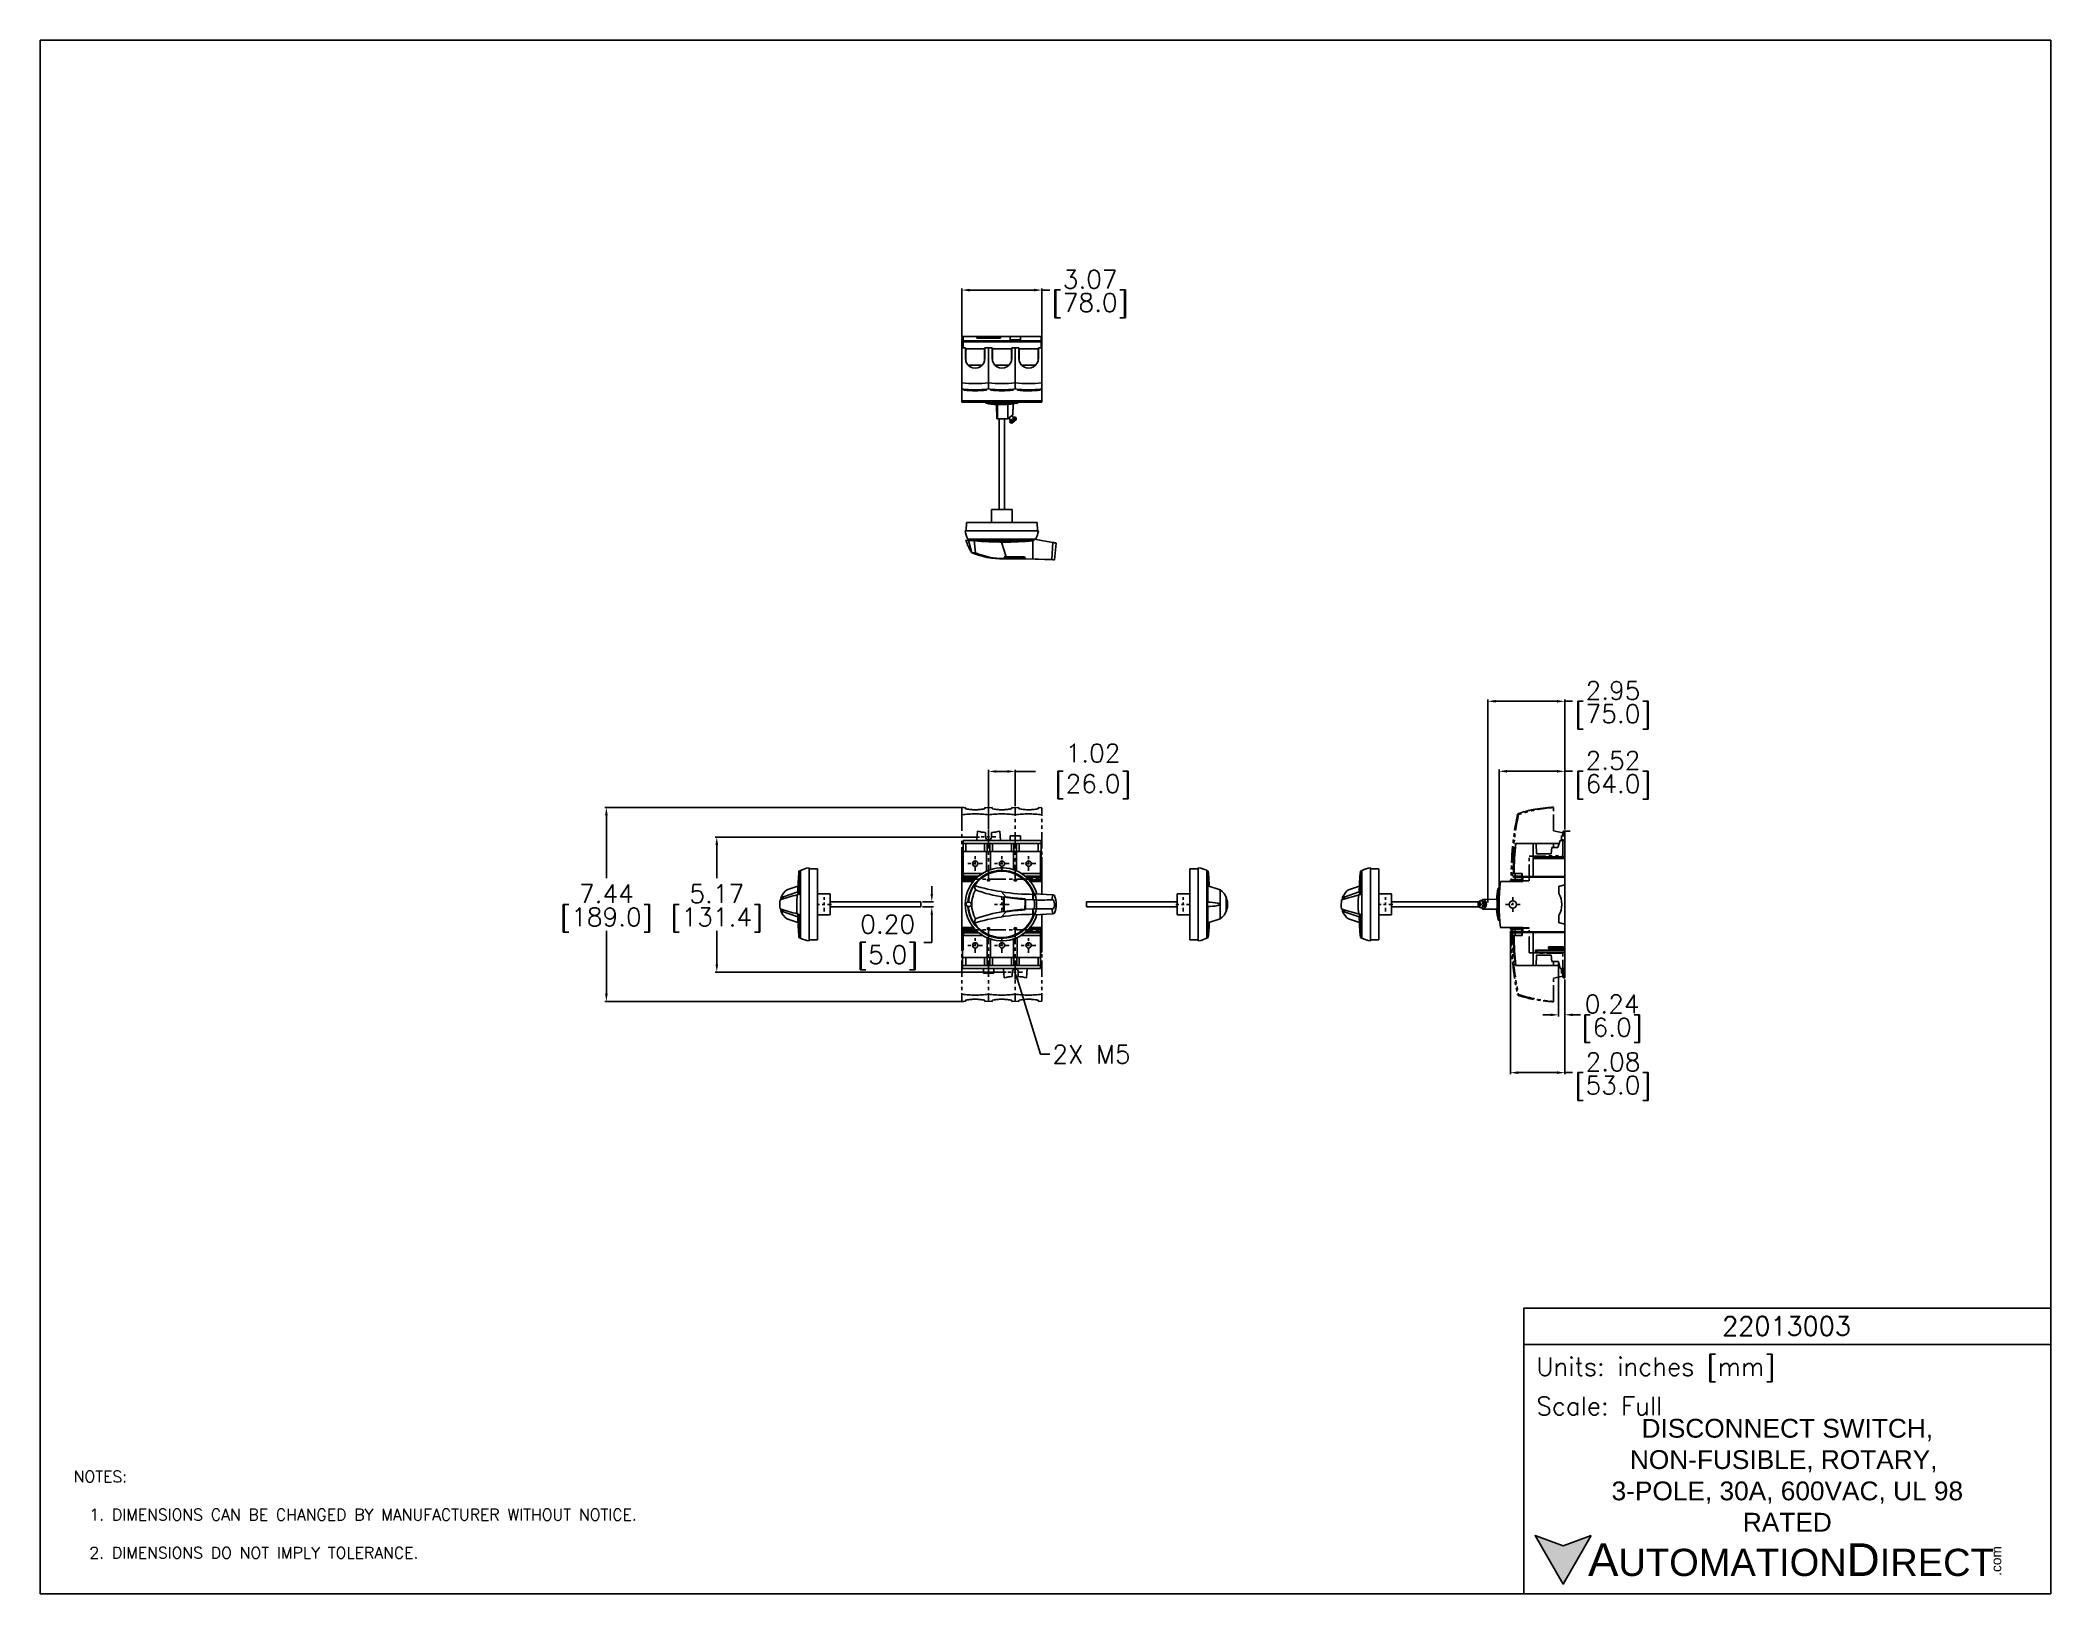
# Model space of a CAD drawing. Extents: x 864.4 to 941.4, y -8.5 to 51.
import ezdxf
from ezdxf import colors
from ezdxf.entities.mleader import LeaderData, LeaderLine
from ezdxf.math import Vec2, Vec3

# ---------------------------------------------------------------- set-up
doc = ezdxf.new("R2010")
doc.units = 0
doc.header["$LTSCALE"] = 4
doc.header["$MEASUREMENT"] = 0
doc.linetypes.add('CENTER2', pattern=[1.125, 0.75, -0.125, 0.125, -0.125])
doc.linetypes.add('PHANTOM2', pattern=[1.25, 0.625, -0.125, 0.125, -0.125, 0.125, -0.125])
doc.layers.get('0').update_dxf_attribs({"linetype": 'CONTINUOUS'})
doc.layers.get('DEFPOINTS').update_dxf_attribs({"linetype": 'CONTINUOUS'})
for name, color, linetype in [('CENTER', 40, 'CENTER2'), ('DIMENSIONS', 140, 'CONTINUOUS'), ('PHANTOM', 130, 'PHANTOM2'), ('TEXT', 140, 'CONTINUOUS')]:
    doc.layers.add(name, color=color, linetype=linetype)
doc.styles.add('ROMANS', font='romans.shx')
doc.styles.get("Standard").update_dxf_attribs({"font": 'romans.shx'})
doc.styles.add('型式1', font='')
doc.styles.get('型式1').set_extended_font_data('AR MingtiM BIG-5')
doc.dimstyles.get("Standard").update_dxf_attribs({"dimtxt": 0.7, "dimasz": 0.3, "dimexe": 0.0625, "dimexo": 0.0625, "dimgap": 0.0625, "dimtad": 0, "dimtih": 1, "dimtoh": 1, "dimzin": 0, "dimdsep": 46, "dimtxsty": 'Standard', "dimcen": 0, "dimadec": 0, "dimazin": 0, "dimtfac": 1, "dimtofl": 0, "dimtmove": 0, "dimatfit": 3, "dimfxl": 1, "dimtolj": 1, "dimtzin": 0, "dimarcsym": 0})

msp = doc.modelspace()

# ---------------------------------------------------------------- texts
at = {"layer": 'TEXT'}
for s, insert, char_height, width, attachment_point, style in [('22013003', (931.289, 1.72), 0.7193, 13.54038, 5, 'ROMANS'), (' Units: inches [mm]', (921.231, 0.048), 0.69546, 20.17865, 4, 'ROMANS'), (' Scale: Full', (921.231, -1.342), 0.69546, 20.17865, 4, 'ROMANS'), ('{\\fArial|b0|i0|c0|p34;     \\H1.2x;A\\H0.8333x;UTOMATION\\H1.2x;D\\H0.8333x;IRECT}', (921.662, -7.234), 1.04319, 17.67136, 4, '型式1')]:
    msp.add_mtext(s, dxfattribs=dict(at, insert=insert, char_height=char_height, width=width, attachment_point=attachment_point, style=style))
at = {"layer": 'TEXT', "insert": (931.32, -3.994), "char_height": 0.71934, "width": 16.1219, "attachment_point": 5}
msp.add_mtext('{\\fArial|b0|i0|c0|p34;DISCONNECT SWITCH, NON-FUSIBLE, ROTARY,  3-POLE, 30A, 600VAC, UL 98 RATED}', dxfattribs=at)
at = {"layer": 'TEXT', "insert": (865.691, -3.826), "char_height": 0.4375, "attachment_point": 1, "style": 'ROMANS'}
msp.add_mtext_dynamic_manual_height_columns('NOTES:\\P\\P  1. DIMENSIONS CAN BE CHANGED BY MANUFACTURER WITHOUT NOTICE.\\P\\P  2. DIMENSIONS DO NOT IMPLY TOLERANCE.', width=28.12604, gutter_width=1.25, heights=[0], dxfattribs=at)
at = {"layer": 'TEXT', "insert": (939.134, -7.845), "char_height": 0.37555, "width": 1.11288, "attachment_point": 1, "rotation": 90, "style": '型式1'}
msp.add_mtext('{\\fArial|b0|i0|c0|p34;.com}', dxfattribs=at)

# ---------------------------------------------------------------- blocks, each defined once
blk = doc.blocks.new('*D12')
at = {"layer": 'DEFPOINTS', "color": 0, "transparency": 16777216}
for p in [(898.137, 17.969), (898.137, 17.773), (898.554, 17.773)]:
    blk.add_point(p, dxfattribs=at)
at = {"layer": 'DIMENSIONS', "color": 0, "lineweight": -2, "transparency": 16777216}
for p, q in [((898.554, 18.269), (898.554, 18.569)), ((898.2, 17.969), (898.616, 17.969)), ((898.2, 17.773), (898.616, 17.773)), ((898.554, 17.473), (898.554, 16.41)), ((898.554, 16.41), (898.254, 16.41))]:
    blk.add_line(p, q, dxfattribs=at)
at = {"layer": 'DIMENSIONS', "color": 0, "transparency": 16777216}
for points in [[(898.504, 18.269), (898.604, 18.269), (898.554, 17.969)], [(898.504, 17.473), (898.604, 17.473), (898.554, 17.773)]]:
    blk.add_solid(points, dxfattribs=at)
at = {"layer": 'DIMENSIONS', "color": 0, "transparency": 16777216, "insert": (896.625, 16.41), "char_height": 0.7, "attachment_point": 5}
blk.add_mtext('\\A1; 0.20\\P [5.0]', dxfattribs=at)
blk = doc.blocks.new('*D25')
at = {"layer": 'DEFPOINTS', "color": 0, "transparency": 16777216}
for p in [(922.798, 25.648), (922.798, 20.675), (919.845, 17.881)]:
    blk.add_point(p, dxfattribs=at)
at = {"layer": 'DIMENSIONS', "color": 0, "lineweight": -2, "transparency": 16777216}
for p, q in [((919.845, 17.943), (919.845, 25.71)), ((920.145, 25.648), (922.498, 25.648)), ((922.798, 20.737), (922.798, 25.71)), ((922.798, 25.648), (923.098, 25.648))]:
    blk.add_line(p, q, dxfattribs=at)
at = {"layer": 'DIMENSIONS', "color": 0, "transparency": 16777216}
for points in [[(920.145, 25.698), (920.145, 25.598), (919.845, 25.648)], [(922.498, 25.698), (922.498, 25.598), (922.798, 25.648)]]:
    blk.add_solid(points, dxfattribs=at)
at = {"layer": 'DIMENSIONS', "color": 0, "transparency": 16777216, "char_height": 0.7, "attachment_point": 5}
for s, insert in [('\\A1;2.95', (924.643, 26.06)), ('\\A1;[75.0]', (924.643, 25.052))]:
    blk.add_mtext(s, dxfattribs=dict(at, insert=insert))
blk = doc.blocks.new('*D26')
at = {"layer": 'DEFPOINTS', "color": 0, "transparency": 16777216}
for p in [(922.798, 22.967), (922.798, 20.675), (920.279, 17.865)]:
    blk.add_point(p, dxfattribs=at)
at = {"layer": 'DIMENSIONS', "color": 0, "lineweight": -2, "transparency": 16777216}
for p, q in [((920.279, 17.928), (920.279, 23.029)), ((920.579, 22.967), (922.498, 22.967)), ((922.798, 20.737), (922.798, 23.029)), ((922.798, 22.967), (923.098, 22.967))]:
    blk.add_line(p, q, dxfattribs=at)
at = {"layer": 'DIMENSIONS', "color": 0, "transparency": 16777216}
for points in [[(920.579, 23.017), (920.579, 22.917), (920.279, 22.967)], [(922.498, 23.017), (922.498, 22.917), (922.798, 22.967)]]:
    blk.add_solid(points, dxfattribs=at)
at = {"layer": 'DIMENSIONS', "color": 0, "transparency": 16777216, "char_height": 0.7, "attachment_point": 5}
for s, insert in [('\\A1;2.52', (924.643, 23.379)), ('\\A1;[64.0]', (924.643, 22.371))]:
    blk.add_mtext(s, dxfattribs=dict(at, insert=insert))
blk = doc.blocks.new('*D27')
at = {"layer": 'DEFPOINTS', "color": 0, "transparency": 16777216}
for p in [(920.713, 16.92), (922.798, 15.055), (922.798, 11.425)]:
    blk.add_point(p, dxfattribs=at)
at = {"layer": 'DIMENSIONS', "color": 0, "lineweight": -2, "transparency": 16777216}
for p, q in [((920.713, 16.858), (920.713, 11.362)), ((922.798, 14.993), (922.798, 11.362)), ((921.013, 11.425), (922.498, 11.425)), ((922.798, 11.425), (923.098, 11.425))]:
    blk.add_line(p, q, dxfattribs=at)
at = {"layer": 'DIMENSIONS', "color": 0, "transparency": 16777216}
for points in [[(921.013, 11.475), (921.013, 11.375), (920.713, 11.425)], [(922.498, 11.475), (922.498, 11.375), (922.798, 11.425)]]:
    blk.add_solid(points, dxfattribs=at)
at = {"layer": 'DIMENSIONS', "color": 0, "transparency": 16777216, "char_height": 0.7, "attachment_point": 5}
for s, insert in [('\\A1;2.08', (924.643, 11.837)), ('\\A1;[53.0]', (924.643, 10.829))]:
    blk.add_mtext(s, dxfattribs=dict(at, insert=insert))
blk = doc.blocks.new('*D28')
at = {"layer": 'DEFPOINTS', "color": 0, "transparency": 16777216}
for p in [(922.561, 15.688), (922.798, 15.055), (922.798, 13.64)]:
    blk.add_point(p, dxfattribs=at)
at = {"layer": 'DIMENSIONS', "color": 0, "lineweight": -2, "transparency": 16777216}
for p, q in [((922.561, 15.625), (922.561, 13.578)), ((922.798, 14.993), (922.798, 13.578)), ((922.261, 13.64), (921.961, 13.64)), ((923.098, 13.64), (923.398, 13.64))]:
    blk.add_line(p, q, dxfattribs=at)
at = {"layer": 'DIMENSIONS', "color": 0, "transparency": 16777216}
for points in [[(922.261, 13.69), (922.261, 13.59), (922.561, 13.64)], [(923.098, 13.69), (923.098, 13.59), (922.798, 13.64)]]:
    blk.add_solid(points, dxfattribs=at)
at = {"layer": 'DIMENSIONS', "color": 0, "transparency": 16777216, "char_height": 0.7, "attachment_point": 5}
for s, insert in [('\\A1;0.24', (924.61, 14.053)), ('\\A1;[6.0]', (924.61, 13.045))]:
    blk.add_mtext(s, dxfattribs=dict(at, insert=insert))
blk = doc.blocks.new('*D34')
at = {"layer": 'DEFPOINTS', "color": 0, "transparency": 16777216}
for p in [(901.752, 22.961), (901.752, 21.569), (900.728, 20.732)]:
    blk.add_point(p, dxfattribs=at)
at = {"layer": 'DIMENSIONS', "color": 0, "lineweight": -2, "transparency": 16777216}
for p, q in [((900.728, 20.795), (900.728, 23.023)), ((901.028, 22.961), (901.452, 22.961)), ((901.752, 21.632), (901.752, 23.023)), ((901.752, 22.961), (902.527, 22.961))]:
    blk.add_line(p, q, dxfattribs=at)
at = {"layer": 'DIMENSIONS', "color": 0, "transparency": 16777216}
for points in [[(901.028, 23.011), (901.028, 22.911), (900.728, 22.961)], [(901.452, 23.011), (901.452, 22.911), (901.752, 22.961)]]:
    blk.add_solid(points, dxfattribs=at)
at = {"layer": 'DIMENSIONS', "color": 0, "transparency": 16777216, "insert": (904.489, 22.961), "char_height": 0.7, "attachment_point": 5}
blk.add_mtext('\\A1; 1.02\\P [26.0]', dxfattribs=at)
blk = doc.blocks.new('*D35')
at = {"layer": 'DEFPOINTS', "color": 0, "transparency": 16777216}
for p in [(902.775, 41.397), (899.704, 39.544), (902.775, 39.544)]:
    blk.add_point(p, dxfattribs=at)
at = {"layer": 'DIMENSIONS', "color": 0, "lineweight": -2, "transparency": 16777216}
for p, q in [((899.704, 39.607), (899.704, 41.459)), ((900.004, 41.397), (902.475, 41.397)), ((902.775, 39.607), (902.775, 41.459)), ((902.775, 41.397), (903.075, 41.397))]:
    blk.add_line(p, q, dxfattribs=at)
at = {"layer": 'DIMENSIONS', "color": 0, "transparency": 16777216}
for points in [[(900.004, 41.447), (900.004, 41.347), (899.704, 41.397)], [(902.475, 41.447), (902.475, 41.347), (902.775, 41.397)]]:
    blk.add_solid(points, dxfattribs=at)
at = {"layer": 'DIMENSIONS', "color": 0, "transparency": 16777216, "char_height": 0.7, "attachment_point": 5}
for s, insert in [('\\A1;3.07', (904.621, 41.809)), ('\\A1;[78.0]', (904.621, 40.801))]:
    blk.add_mtext(s, dxfattribs=dict(at, insert=insert))
blk = doc.blocks.new('*D36')
at = {"layer": 'DEFPOINTS', "color": 0, "transparency": 16777216}
for p in [(900.448, 20.45), (890.321, 15.278), (901.471, 15.278)]:
    blk.add_point(p, dxfattribs=at)
at = {"layer": 'DIMENSIONS', "color": 0, "lineweight": -2, "transparency": 16777216}
for p, q in [((900.385, 20.45), (890.258, 20.45)), ((890.321, 20.15), (890.321, 18.872)), ((890.321, 15.578), (890.321, 16.856)), ((901.409, 15.278), (890.258, 15.278))]:
    blk.add_line(p, q, dxfattribs=at)
at = {"layer": 'DIMENSIONS', "color": 0, "transparency": 16777216}
for points in [[(890.271, 20.15), (890.371, 20.15), (890.321, 20.45)], [(890.271, 15.578), (890.371, 15.578), (890.321, 15.278)]]:
    blk.add_solid(points, dxfattribs=at)
at = {"layer": 'DIMENSIONS', "color": 0, "transparency": 16777216, "char_height": 0.7, "attachment_point": 5}
for s, insert in [('\\A1;5.17', (890.321, 18.277)), ('\\A1;[131.4]', (890.321, 17.268))]:
    blk.add_mtext(s, dxfattribs=dict(at, insert=insert))
blk = doc.blocks.new('*D37')
at = {"layer": 'DEFPOINTS', "color": 0, "transparency": 16777216}
for p in [(899.842, 21.585), (886.093, 14.145), (899.842, 14.145)]:
    blk.add_point(p, dxfattribs=at)
at = {"layer": 'DIMENSIONS', "color": 0, "lineweight": -2, "transparency": 16777216}
for p, q in [((899.78, 21.585), (886.031, 21.585)), ((886.093, 21.285), (886.093, 18.873)), ((886.093, 14.445), (886.093, 16.857)), ((899.78, 14.145), (886.031, 14.145))]:
    blk.add_line(p, q, dxfattribs=at)
at = {"layer": 'DIMENSIONS', "color": 0, "transparency": 16777216}
for points in [[(886.043, 21.285), (886.143, 21.285), (886.093, 21.585)], [(886.043, 14.445), (886.143, 14.445), (886.093, 14.145)]]:
    blk.add_solid(points, dxfattribs=at)
at = {"layer": 'DIMENSIONS', "color": 0, "transparency": 16777216, "char_height": 0.7, "attachment_point": 5}
for s, insert in [('\\A1;7.44', (886.093, 18.278)), ('\\A1;[189.0]', (886.093, 17.269))]:
    blk.add_mtext(s, dxfattribs=dict(at, insert=insert))

# ---------------------------------------------------------------- dimensions: what is measured, and where the dimension line sits
at = {"layer": 'DIMENSIONS'}
for base, p1, p2, picture, middle in [((902.775, 41.397), (899.704, 39.544), (902.775, 39.544), '*D35', (904.621, 41.397)), ((922.798, 25.648), (919.845, 17.881), (922.798, 20.675), '*D25', (924.643, 25.648)), ((922.798, 22.967), (920.279, 17.865), (922.798, 20.675), '*D26', (924.643, 22.967)), ((922.7975, 11.4245), (920.7129, 16.9204), (922.7975, 15.0555), '*D27', (924.6433, 11.4245)), ((922.798, 13.64), (922.561, 15.688), (922.798, 15.055), '*D28', (924.61, 13.64))]:
    dim = msp.add_linear_dim(base=base, p1=p1, p2=p2, dimstyle='Standard', override={"dimpost": '\\X'}, dxfattribs=at)
    dim.commit()
    dim.dimension.update_dxf_attribs({"geometry": picture, "text_midpoint": middle})
dim = msp.add_linear_dim(base=(901.752, 22.961), p1=(900.728, 20.732), p2=(901.752, 21.569), text=' <>', dimstyle='Standard', override={"dimpost": '\\X'}, dxfattribs=at)
dim.commit()
dim.dimension.update_dxf_attribs({"geometry": '*D34', "text_midpoint": (904.489, 22.961), "dimtype": 160})
for base, p1, p2, picture, middle in [((886.093, 14.145), (899.842, 21.585), (899.842, 14.145), '*D37', (886.093, 17.865)), ((890.321, 15.278), (900.448, 20.45), (901.471, 15.278), '*D36', (890.321, 17.864))]:
    dim = msp.add_linear_dim(base=base, p1=p1, p2=p2, angle=90, dimstyle='Standard', override={"dimpost": '\\X'}, dxfattribs=at)
    dim.commit()
    dim.dimension.update_dxf_attribs({"geometry": picture, "text_midpoint": middle})
dim = msp.add_linear_dim(base=(898.554, 17.773), p1=(898.137, 17.969), p2=(898.137, 17.773), angle=90, text=' <>', dimstyle='Standard', override={"dimpost": '\\X'}, dxfattribs=at)
dim.commit()
dim.dimension.update_dxf_attribs({"geometry": '*D12', "text_midpoint": (896.625, 16.41), "dimtype": 160})

# ---------------------------------------------------------------- hatches: boundary and pattern name
at = {"layer": 'TEXT'}
msp.add_hatch(color=256, dxfattribs=at).paths.add_polyline_path([(923.81, -6.304), (922.736, -6.695), (921.662, -6.304), (922.736, -8.164)])

# ---------------------------------------------------------------- linework, layer by layer
for p, q in [((899.704, 39.544), (899.724, 39.544)), ((899.704, 39.544), (899.704, 39.19)), ((899.714, 39.623), (899.756, 39.623)), ((899.714, 39.544), (899.714, 39.623)), ((899.724, 39.544), (899.727, 39.19)), ((899.756, 39.623), (900.275, 39.623)), ((899.756, 39.19), (899.756, 39.623)), ((899.756, 39.448), (902.741, 39.448)), ((899.756, 39.408), (902.741, 39.408)), ((900.275, 39.623), (900.3, 39.623)), ((900.275, 39.561), (900.275, 39.623)), ((900.3, 39.564), (900.275, 39.561)), ((901.181, 39.561), (900.275, 39.561)), ((900.3, 39.564), (900.3, 39.623)), ((900.3, 39.623), (900.614, 39.623)), ((900.3, 39.564), (900.614, 39.562)), ((900.614, 39.562), (900.614, 39.623)), ((900.614, 39.623), (900.842, 39.623)), ((900.842, 39.562), (900.842, 39.623)), ((900.842, 39.623), (901.156, 39.623)), ((900.842, 39.564), (901.156, 39.564)), ((901.156, 39.564), (901.156, 39.623)), ((901.156, 39.623), (901.181, 39.623)), ((901.181, 39.561), (901.156, 39.564)), ((901.181, 39.623), (901.181, 39.561)), ((901.181, 39.623), (902.744, 39.623)), ((901.555, 39.619), (901.555, 39.497)), ((901.555, 39.619), (901.949, 39.619)), ((901.949, 39.497), (901.555, 39.497)), ((901.949, 39.497), (901.949, 39.619)), ((902.741, 39.408), (902.737, 39.19)), ((902.744, 39.623), (902.741, 39.448)), ((902.741, 39.448), (902.741, 39.408)), ((902.744, 39.623), (902.768, 39.623)), ((902.752, 39.19), (902.756, 39.544)), ((902.756, 39.544), (902.775, 39.544)), ((902.768, 39.622), (902.768, 39.623)), ((902.768, 39.544), (902.768, 39.622)), ((902.775, 39.544), (902.775, 39.19)), ((899.704, 39.19), (899.704, 37.104)), ((899.842, 39.19), (899.704, 39.19)), ((899.842, 38.788), (899.842, 39.19)), ((900.578, 39.149), (899.854, 39.149)), ((899.854, 39.149), (899.854, 38.689)), ((900.477, 38.526), (899.95, 38.526)), ((900.578, 38.689), (900.578, 39.149)), ((900.59, 39.19), (900.59, 38.788)), ((900.728, 39.19), (900.59, 39.19)), ((900.728, 37.848), (900.728, 39.19)), ((900.866, 39.19), (900.728, 39.19)), ((900.866, 38.788), (900.866, 39.19)), ((901.602, 39.149), (900.878, 39.149)), ((900.878, 39.149), (900.878, 38.689)), ((901.5, 38.526), (900.974, 38.526)), ((901.602, 38.689), (901.602, 39.149)), ((901.614, 39.19), (901.614, 38.788)), ((901.752, 39.19), (901.614, 39.19)), ((901.752, 37.848), (901.752, 39.19)), ((901.889, 39.19), (901.752, 39.19)), ((901.889, 38.788), (901.889, 39.19)), ((902.626, 39.149), (901.901, 39.149)), ((901.901, 39.149), (901.901, 38.689)), ((902.524, 38.526), (901.998, 38.526)), ((902.626, 38.689), (902.626, 39.149)), ((902.637, 39.19), (902.637, 38.788)), ((902.775, 39.19), (902.637, 39.19)), ((902.775, 37.848), (902.775, 39.19)), ((900.728, 37.61), (900.728, 37.848)), ((901.752, 37.61), (901.752, 37.848)), ((902.775, 37.848), (902.775, 37.61)), ((899.704, 37.154), (902.768, 37.154)), ((899.704, 37.104), (900.614, 37.104)), ((899.785, 37.599), (899.788, 37.563)), ((900.614, 37.104), (900.614, 37.097)), ((900.614, 37.097), (901.858, 37.097)), ((900.645, 37.563), (900.647, 37.599)), ((900.645, 37.064), (901.833, 37.066)), ((900.809, 37.599), (900.811, 37.563)), ((901.039, 37.012), (901.065, 37.016)), ((901.039, 37.012), (901.048, 36.465)), ((901.065, 37.016), (901.072, 36.465)), ((901.472, 37.02), (901.667, 37.036)), ((901.472, 37.02), (901.472, 36.465)), ((901.66, 36.622), (901.667, 37.036)), ((901.667, 37.036), (901.833, 37.066)), ((901.668, 37.563), (901.671, 37.599)), ((901.833, 37.599), (901.835, 37.563)), ((901.858, 37.097), (901.858, 37.105)), ((901.867, 37.105), (902.768, 37.104)), ((902.709, 37.601), (902.709, 37.565)), ((902.768, 37.104), (902.775, 37.61)), ((902.775, 37.615), (902.775, 37.614)), ((901.048, 36.465), (901.072, 36.465)), ((901.072, 36.465), (901.472, 36.465)), ((901.137, 36.465), (901.137, 32.989)), ((901.334, 32.989), (901.334, 36.465)), ((901.472, 36.465), (901.66, 36.622)), ((901.501, 36.489), (901.577, 36.399)), ((901.532, 36.361), (901.743, 36.538)), ((901.532, 36.361), (901.573, 36.312)), ((901.573, 36.312), (901.783, 36.49)), ((901.698, 36.5), (901.622, 36.59)), ((901.691, 36.355), (901.646, 36.32)), ((901.689, 36.357), (901.719, 36.382)), ((901.691, 36.355), (901.689, 36.357)), ((901.721, 36.38), (901.719, 36.382)), ((901.763, 36.419), (901.721, 36.38)), ((901.783, 36.49), (901.743, 36.538)), ((899.879, 32.501), (899.874, 32.182)), ((899.879, 32.501), (902.592, 32.501)), ((900.835, 32.989), (900.835, 32.501)), ((901.636, 32.989), (900.835, 32.989)), ((901.636, 32.501), (901.636, 32.989)), ((902.598, 32.182), (902.592, 32.501)), ((902.636, 32.182), (899.836, 32.182)), ((899.862, 31.821), (899.96, 31.812)), ((899.934, 31.855), (902.475, 31.855)), ((899.938, 31.848), (902.471, 31.848)), ((899.938, 31.848), (899.955, 31.815)), ((899.954, 31.817), (900.173, 31.816)), ((899.96, 31.812), (900.175, 31.812)), ((899.96, 31.812), (900.085, 31.337)), ((899.99, 31.855), (899.99, 31.848)), ((900.173, 31.816), (900.184, 31.796)), ((900.175, 31.812), (900.228, 31.337)), ((900.184, 31.796), (902.448, 31.796)), ((901.221, 31.746), (901.406, 31.176)), ((902.417, 31.848), (902.416, 31.855)), ((902.428, 31.794), (902.448, 31.796)), ((902.428, 31.097), (902.428, 31.794)), ((902.471, 31.848), (902.448, 31.796)), ((903.194, 31.73), (902.475, 31.857)), ((902.475, 31.857), (902.475, 31.855)), ((902.482, 31.855), (902.537, 31.855)), ((903.194, 31.73), (903.156, 31.072)), ((903.313, 31.709), (903.256, 31.063)), ((900.085, 31.337), (900.228, 31.337)), ((901.388, 31.231), (901.302, 31.108)), ((901.359, 31.163), (901.32, 31.108)), ((901.341, 31.164), (901.359, 31.163)), ((901.366, 31.167), (902.093, 31.171)), ((901.366, 31.167), (901.367, 31.166)), ((901.367, 31.166), (902.099, 31.167)), ((902.108, 31.176), (901.406, 31.176)), ((901.486, 31.176), (901.486, 31.168)), ((902.099, 31.167), (902.093, 31.171)), ((902.099, 31.167), (902.125, 31.109)), ((902.142, 31.102), (902.108, 31.176)), ((902.125, 31.109), (902.125, 31.101)), ((902.14, 31.108), (903.156, 31.072)), ((902.142, 31.102), (903.256, 31.063)), ((899.756, 19.058), (899.756, 20.316)), ((899.756, 20.316), (902.741, 20.316)), ((902.744, 20.206), (899.756, 20.206)), ((899.854, 19.895), (899.854, 20.206)), ((900.578, 20.206), (899.854, 20.206)), ((900.3, 20.675), (900.275, 20.316)), ((900.578, 19.895), (900.578, 20.206)), ((900.614, 20.45), (900.614, 20.623)), ((900.673, 19.895), (900.673, 20.206)), ((900.779, 19.895), (900.779, 20.206)), ((900.842, 20.623), (900.842, 20.45)), ((900.878, 19.895), (900.878, 20.206)), ((901.181, 20.316), (901.156, 20.675)), ((901.555, 20.493), (901.555, 20.316)), ((901.949, 20.493), (901.555, 20.493)), ((901.602, 20.206), (901.602, 19.895)), ((901.7, 19.895), (901.7, 20.206)), ((901.804, 20.206), (901.804, 19.15)), ((901.901, 19.895), (901.901, 20.206)), ((901.949, 20.316), (901.949, 20.493)), ((902.626, 20.206), (902.626, 19.895)), ((902.744, 20.316), (902.741, 20.316)), ((902.744, 20.316), (902.744, 19.679)), ((920.912, 20.206), (920.923, 20.206)), ((920.923, 20.206), (922.583, 20.206)), ((921.585, 19.694), (921.585, 20.206)), ((921.701, 20.206), (921.708, 19.804)), ((922.276, 19.804), (922.3, 20.046)), ((922.3, 20.046), (922.525, 20.046)), ((922.362, 20.206), (922.365, 20.046)), ((922.525, 20.046), (922.623, 20.316)), ((922.623, 20.316), (922.798, 20.316)), ((922.672, 20.316), (922.672, 20.493)), ((922.672, 20.493), (922.794, 20.493)), ((922.737, 20.493), (922.739, 20.675)), ((922.739, 20.675), (922.798, 20.675)), ((922.794, 20.493), (922.794, 20.316)), ((922.798, 20.675), (922.798, 20.316)), ((922.798, 20.675), (922.999, 20.675)), ((922.798, 19.694), (922.798, 20.316)), ((893.854, 17.871), (893.854, 19.271)), ((899.704, 19.694), (899.704, 19.627)), ((899.704, 16.979), (899.704, 19.686)), ((899.756, 19.686), (899.704, 19.686)), ((902.744, 19.895), (899.756, 19.895)), ((900.656, 19.145), (900.656, 19.895)), ((900.8, 19.201), (900.8, 19.895)), ((901.68, 19.895), (901.68, 19.199)), ((902.712, 19.895), (902.712, 18.813)), ((902.768, 19.615), (902.712, 19.615)), ((902.728, 19.679), (902.728, 19.615)), ((902.728, 19.679), (902.768, 19.679)), ((902.768, 19.615), (902.768, 19.679)), ((902.768, 18.254), (902.768, 19.615)), ((902.768, 19.485), (902.768, 19.544)), ((908.756, 19.271), (908.756, 16.471)), ((915.357, 16.471), (915.357, 19.271)), ((921.585, 19.694), (922.798, 19.694)), ((921.585, 19.694), (921.585, 19.627)), ((922.798, 19.627), (921.585, 19.627)), ((921.585, 18.942), (921.585, 19.627)), ((921.708, 19.804), (922.276, 19.804)), ((922.798, 19.627), (922.798, 19.694)), ((922.798, 18.942), (922.798, 19.627)), ((893.009, 18.427), (893.427, 18.565)), ((893.468, 18.254), (893.468, 19.137)), ((893.528, 18.27), (893.528, 19.17)), ((894.173, 19.227), (893.854, 19.233)), ((894.173, 19.227), (894.173, 16.515)), ((899.764, 18.906), (899.704, 18.87)), ((900.147, 18.751), (899.704, 18.751)), ((899.756, 19.058), (900.493, 19.058)), ((899.758, 19.058), (899.758, 18.902)), ((899.758, 18.755), (899.758, 18.818)), ((899.758, 18.818), (899.766, 18.816)), ((899.764, 18.818), (899.758, 18.818)), ((899.788, 18.755), (899.758, 18.755)), ((899.764, 18.818), (899.764, 18.906)), ((899.764, 18.818), (899.766, 18.816)), ((899.766, 18.816), (899.766, 18.835)), ((899.766, 18.835), (899.767, 18.835)), ((899.769, 19.058), (899.767, 19.057)), ((899.767, 18.835), (899.767, 19.057)), ((899.769, 19.058), (899.769, 19.058)), ((899.771, 18.751), (899.771, 18.755)), ((899.775, 19.058), (899.775, 18.956)), ((899.775, 18.956), (899.779, 18.956)), ((899.775, 18.956), (900.352, 18.956)), ((899.779, 18.9), (899.775, 18.9)), ((899.775, 18.9), (899.775, 18.813)), ((900.286, 18.9), (899.775, 18.9)), ((899.775, 18.813), (899.788, 18.81)), ((900.201, 18.813), (899.775, 18.813)), ((899.779, 18.956), (899.779, 18.9)), ((899.788, 18.813), (899.788, 18.755)), ((900.229, 18.427), (900.173, 18.588)), ((902.712, 19.057), (901.979, 19.057)), ((902.12, 18.956), (902.704, 18.956)), ((902.704, 18.9), (902.185, 18.9)), ((902.712, 18.813), (902.271, 18.813)), ((902.768, 18.751), (902.324, 18.751)), ((902.7, 18.956), (902.7, 18.9)), ((902.704, 18.956), (902.7, 18.956)), ((902.704, 18.9), (902.7, 18.9)), ((902.704, 18.956), (902.704, 18.9)), ((902.708, 18.755), (902.708, 18.751)), ((902.709, 18.755), (902.709, 18.813)), ((902.712, 18.813), (902.709, 18.81)), ((902.716, 18.751), (902.716, 18.947)), ((902.716, 18.947), (902.768, 18.915)), ((902.768, 18.751), (902.768, 18.915)), ((908.756, 19.233), (908.437, 19.227)), ((908.437, 16.515), (908.437, 19.227)), ((909.083, 16.572), (909.083, 19.172)), ((909.126, 18.574), (909.122, 18.588)), ((909.122, 18.588), (909.143, 18.585)), ((909.126, 18.584), (909.126, 17.955)), ((909.126, 18.584), (909.602, 18.427)), ((909.143, 18.585), (909.143, 19.142)), ((909.143, 18.585), (909.145, 18.578)), ((914.929, 18.565), (914.512, 18.427)), ((914.97, 19.142), (914.97, 18.254)), ((915.03, 18.27), (915.03, 19.172)), ((915.676, 19.227), (915.357, 19.233)), ((915.676, 19.227), (915.676, 16.515)), ((920.305, 18.499), (920.272, 18.499)), ((920.272, 18.499), (920.272, 17.877)), ((920.329, 18.744), (920.329, 18.744)), ((921.187, 18.751), (920.33, 18.751)), ((921.16, 18.818), (920.713, 18.81)), ((920.713, 18.81), (920.713, 18.751)), ((920.74, 18.81), (920.74, 18.751)), ((920.831, 19.056), (920.859, 19.058)), ((920.831, 18.956), (921.16, 18.959)), ((920.831, 18.956), (920.831, 18.901)), ((921.16, 18.898), (920.831, 18.901)), ((921.16, 19.055), (920.859, 19.058)), ((920.859, 18.956), (920.859, 18.9)), ((920.896, 18.813), (920.896, 18.9)), ((920.902, 19.057), (920.902, 18.956)), ((921.148, 18.958), (921.148, 19.055)), ((921.148, 18.898), (921.148, 18.817)), ((921.16, 19.055), (921.16, 18.959)), ((921.16, 18.947), (921.187, 18.91)), ((921.585, 18.942), (921.16, 18.947)), ((921.16, 18.947), (921.16, 18.898)), ((921.16, 18.751), (921.16, 18.818)), ((921.187, 18.751), (921.187, 18.91)), ((921.187, 18.91), (922.798, 18.91)), ((922.798, 18.942), (921.585, 18.942)), ((922.611, 18.564), (922.563, 18.564)), ((922.563, 18.564), (922.563, 18.291)), ((922.611, 18.564), (922.798, 18.618)), ((922.798, 18.91), (922.798, 18.942)), ((922.798, 18.618), (922.798, 18.91)), ((922.798, 18.618), (922.798, 17.113)), ((892.782, 18.062), (892.849, 18.084)), ((892.838, 18.154), (892.786, 18.144)), ((892.903, 18.171), (892.787, 18.147)), ((893.418, 18.349), (892.838, 18.149)), ((892.839, 18.082), (892.838, 18.154)), ((892.849, 18.084), (892.849, 18.152)), ((893.402, 18.231), (893.529, 18.27)), ((893.528, 18.271), (893.468, 18.254)), ((893.529, 18.27), (893.528, 18.246)), ((893.528, 18.246), (893.528, 17.497)), ((893.854, 16.471), (893.854, 17.871)), ((894.662, 18.272), (894.173, 18.272)), ((894.662, 17.471), (894.662, 18.272)), ((894.662, 17.969), (898.137, 17.969)), ((894.662, 17.773), (898.137, 17.773)), ((898.137, 17.773), (898.137, 17.969)), ((901.213, 18.358), (901.406, 18.152)), ((901.221, 18.357), (901.221, 18.349)), ((901.389, 18.171), (901.308, 18.147)), ((901.331, 18.144), (901.367, 18.154)), ((901.389, 18.152), (901.389, 18.171)), ((902.099, 18.081), (902.126, 18.062)), ((902.108, 18.084), (902.108, 18.075)), ((902.139, 18.062), (902.108, 18.084)), ((902.428, 18.046), (902.139, 18.062)), ((902.47, 18.27), (902.428, 18.046)), ((902.428, 18.254), (902.448, 18.254)), ((902.428, 18.254), (902.428, 18.046)), ((902.47, 18.27), (902.448, 18.254)), ((902.47, 18.27), (902.475, 18.27)), ((903.194, 18.231), (902.475, 18.27)), ((902.475, 18.27), (902.475, 18.27)), ((903.156, 18.049), (903.194, 18.231)), ((904.474, 17.969), (907.949, 17.969)), ((904.474, 17.773), (904.474, 17.969)), ((904.474, 17.773), (907.949, 17.773)), ((908.437, 18.272), (907.949, 18.272)), ((907.949, 18.272), (907.949, 17.471)), ((909.126, 17.158), (909.126, 17.786)), ((909.602, 18.427), (909.602, 17.315)), ((909.839, 18.058), (909.867, 18.049)), ((914.246, 18.05), (914.97, 18.254)), ((914.281, 18.093), (914.278, 18.059)), ((914.284, 18.062), (914.351, 18.084)), ((914.289, 18.144), (914.34, 18.154)), ((914.405, 18.171), (914.29, 18.147)), ((914.34, 18.154), (914.34, 18.081)), ((914.34, 18.097), (914.351, 18.099)), ((914.92, 18.349), (914.351, 18.152)), ((914.351, 18.084), (914.351, 18.152)), ((914.905, 18.231), (915.031, 18.27)), ((915.031, 18.27), (914.905, 18.231)), ((915.03, 18.271), (914.97, 18.254)), ((915.031, 18.27), (915.03, 18.246)), ((915.03, 18.246), (915.031, 18.27)), ((915.03, 18.246), (915.03, 17.497)), ((915.03, 17.497), (915.03, 18.246)), ((916.164, 18.272), (915.676, 18.272)), ((916.164, 17.471), (916.164, 18.272)), ((916.164, 17.969), (919.502, 17.969)), ((916.164, 17.773), (919.521, 17.773)), ((919.53, 17.897), (919.495, 17.897)), ((919.53, 17.857), (919.495, 17.857)), ((919.53, 17.897), (919.531, 17.954)), ((919.551, 17.897), (919.53, 17.897)), ((919.531, 17.8), (919.53, 17.857)), ((919.53, 17.857), (919.551, 17.857)), ((919.531, 17.8), (919.556, 17.82)), ((919.555, 17.897), (919.557, 17.954)), ((919.593, 17.897), (919.555, 17.897)), ((919.555, 17.857), (919.593, 17.857)), ((919.557, 17.8), (919.555, 17.857)), ((919.624, 18.015), (919.579, 18.015)), ((919.579, 17.739), (919.624, 17.739)), ((920.195, 18.072), (919.64, 18.062)), ((919.64, 18.013), (919.64, 18.062)), ((919.64, 17.692), (919.64, 17.741)), ((919.734, 17.956), (919.697, 17.956)), ((919.697, 17.798), (919.734, 17.798)), ((919.729, 17.958), (919.725, 17.956)), ((919.725, 17.798), (919.729, 17.796)), ((920.239, 17.287), (920.239, 18.467)), ((920.272, 17.877), (920.272, 17.255)), ((892.782, 17.68), (892.849, 17.658)), ((892.838, 17.588), (892.786, 17.599)), ((892.903, 17.571), (892.787, 17.595)), ((892.839, 17.661), (892.838, 17.588)), ((893.418, 17.393), (892.838, 17.594)), ((892.849, 17.658), (892.849, 17.59)), ((893.009, 17.315), (893.427, 17.177)), ((893.529, 17.472), (893.4, 17.512)), ((893.468, 17.488), (893.466, 17.488)), ((893.468, 17.488), (893.528, 17.472)), ((893.468, 16.6), (893.468, 17.488)), ((893.528, 17.497), (893.529, 17.472)), ((893.528, 17.472), (893.528, 16.57)), ((894.173, 17.471), (894.662, 17.471)), ((899.704, 16.979), (899.764, 16.979)), ((899.704, 16.115), (899.704, 16.979)), ((899.768, 16.981), (899.764, 16.979)), ((899.764, 16.979), (899.764, 16.783)), ((899.768, 16.981), (900.155, 16.981)), ((899.768, 16.673), (899.768, 16.981)), ((900.229, 17.315), (900.173, 17.154)), ((901.213, 17.384), (901.406, 17.59)), ((901.221, 17.385), (901.221, 17.393)), ((901.389, 17.571), (901.308, 17.595)), ((901.367, 17.588), (901.331, 17.599)), ((901.389, 17.571), (901.389, 17.591)), ((902.119, 17.68), (902.091, 17.661)), ((902.139, 17.68), (902.108, 17.658)), ((902.108, 17.673), (902.108, 17.658)), ((902.139, 17.68), (902.428, 17.696)), ((902.316, 16.981), (902.724, 16.981)), ((902.428, 17.696), (902.47, 17.472)), ((902.428, 17.696), (902.428, 17.488)), ((902.448, 17.488), (902.428, 17.488)), ((902.448, 17.488), (902.47, 17.472)), ((902.47, 17.472), (902.475, 17.472)), ((902.475, 17.472), (903.194, 17.511)), ((902.475, 17.472), (902.475, 17.472)), ((902.724, 16.981), (902.724, 15.414)), ((902.724, 16.979), (902.768, 16.979)), ((902.768, 16.979), (902.768, 16.986)), ((902.768, 16.856), (902.768, 16.979)), ((902.768, 16.815), (902.768, 16.979)), ((903.156, 17.693), (903.194, 17.511)), ((907.949, 17.471), (908.437, 17.471)), ((909.126, 17.168), (909.122, 17.154)), ((909.122, 17.154), (909.143, 17.158)), ((909.126, 17.158), (909.602, 17.315)), ((909.143, 17.158), (909.145, 17.164)), ((909.143, 17.158), (909.143, 16.6)), ((909.839, 17.684), (909.867, 17.693)), ((914.246, 17.692), (914.97, 17.488)), ((914.281, 17.649), (914.278, 17.683)), ((914.284, 17.68), (914.351, 17.658)), ((914.289, 17.599), (914.34, 17.588)), ((914.405, 17.571), (914.29, 17.595)), ((914.34, 17.588), (914.34, 17.661)), ((914.34, 17.645), (914.351, 17.643)), ((914.351, 17.658), (914.351, 17.59)), ((914.92, 17.393), (914.351, 17.59)), ((914.929, 17.177), (914.512, 17.315)), ((915.031, 17.472), (914.905, 17.511)), ((914.905, 17.511), (915.031, 17.472)), ((915.03, 17.471), (914.97, 17.488)), ((914.97, 16.6), (914.97, 17.488)), ((915.03, 17.497), (915.031, 17.472)), ((915.031, 17.472), (915.03, 17.497)), ((915.03, 17.472), (915.03, 16.57)), ((915.676, 17.471), (916.164, 17.471)), ((919.64, 17.692), (920.195, 17.682)), ((920.272, 17.255), (920.303, 17.255)), ((920.329, 16.986), (920.327, 16.986)), ((920.33, 16.979), (921.187, 16.979)), ((920.713, 16.979), (920.713, 16.92)), ((920.74, 16.92), (920.74, 16.979)), ((921.16, 16.913), (921.16, 16.979)), ((921.187, 16.82), (921.187, 16.979)), ((922.563, 17.439), (922.563, 17.166)), ((922.563, 17.166), (922.611, 17.166)), ((922.798, 17.113), (922.611, 17.166)), ((922.798, 16.82), (922.798, 17.113)), ((893.468, 16.6), (893.468, 16.603)), ((893.854, 16.509), (894.173, 16.515)), ((899.704, 16.82), (899.764, 16.783)), ((899.757, 16.788), (899.757, 16.115)), ((899.757, 16.673), (900.512, 16.673)), ((899.768, 16.917), (900.211, 16.917)), ((899.775, 16.83), (900.299, 16.83)), ((899.775, 16.774), (899.775, 16.83)), ((900.366, 16.774), (899.775, 16.774)), ((900.676, 15.525), (900.676, 16.588)), ((900.8, 15.836), (900.8, 16.541)), ((901.68, 16.543), (901.68, 15.836)), ((901.823, 16.601), (901.823, 15.836)), ((901.96, 16.673), (902.724, 16.673)), ((902.724, 16.774), (902.105, 16.774)), ((902.172, 16.83), (902.724, 16.83)), ((902.26, 16.917), (902.724, 16.917)), ((902.724, 16.829), (902.768, 16.856)), ((902.724, 16.83), (902.724, 16.83)), ((902.724, 16.774), (902.724, 16.774)), ((902.724, 16.672), (902.724, 16.673)), ((902.768, 16.044), (902.768, 16.856)), ((908.437, 16.515), (908.756, 16.509)), ((915.357, 16.509), (915.676, 16.515)), ((920.713, 16.92), (920.74, 16.92)), ((920.74, 16.92), (921.16, 16.913)), ((920.831, 16.83), (920.831, 16.775)), ((920.831, 16.672), (921.16, 16.675)), ((920.859, 16.83), (921.16, 16.833)), ((920.859, 16.83), (920.859, 16.774)), ((921.16, 16.772), (920.859, 16.774)), ((920.896, 16.83), (920.896, 16.917)), ((920.902, 16.774), (920.902, 16.673)), ((921.148, 16.913), (921.148, 16.832)), ((921.148, 16.675), (921.148, 16.772)), ((921.16, 16.783), (921.16, 16.833)), ((921.16, 16.783), (921.187, 16.82)), ((921.16, 16.783), (921.585, 16.788)), ((921.16, 16.772), (921.16, 16.675)), ((922.798, 16.82), (921.187, 16.82)), ((921.585, 16.788), (922.798, 16.788)), ((921.585, 15.525), (921.585, 16.788)), ((922.171, 16.245), (922.798, 16.245)), ((922.171, 16.186), (922.171, 16.245)), ((922.171, 16.186), (922.798, 16.186)), ((922.23, 16.186), (922.23, 16.245)), ((922.798, 16.788), (922.798, 16.82)), ((922.798, 16.245), (922.798, 16.788)), ((922.798, 16.245), (922.798, 16.186)), ((922.798, 16.111), (922.798, 16.186)), ((899.757, 16.115), (899.704, 16.115)), ((899.735, 15.414), (899.735, 16.115)), ((899.735, 15.836), (902.724, 15.836)), ((899.735, 15.525), (902.724, 15.525)), ((899.735, 15.414), (899.738, 15.414)), ((902.724, 15.414), (899.738, 15.414)), ((899.854, 15.525), (899.854, 15.836)), ((900.531, 15.414), (900.531, 15.237)), ((900.578, 15.836), (900.578, 15.525)), ((900.779, 15.836), (900.779, 15.525)), ((900.878, 15.525), (900.878, 15.836)), ((900.925, 15.237), (900.925, 15.414)), ((901.298, 15.414), (901.324, 15.055)), ((901.602, 15.836), (901.602, 15.525)), ((901.7, 15.836), (901.7, 15.525)), ((901.807, 15.836), (901.807, 15.525)), ((901.901, 15.836), (901.901, 15.525)), ((902.18, 15.055), (902.205, 15.414)), ((902.626, 15.836), (902.626, 15.525)), ((902.768, 16.044), (902.724, 16.044)), ((902.768, 16.103), (902.768, 16.118)), ((920.864, 15.836), (920.885, 15.836)), ((920.912, 15.525), (920.914, 15.525)), ((922.598, 15.525), (920.912, 15.525)), ((920.915, 15.525), (920.922, 15.525)), ((921.677, 16.111), (922.798, 16.111)), ((921.677, 16.111), (921.677, 16.044)), ((922.798, 16.044), (921.677, 16.044)), ((921.708, 15.926), (921.701, 15.525)), ((922.276, 15.926), (921.708, 15.926)), ((921.736, 16.044), (921.736, 16.111)), ((922.3, 15.684), (922.276, 15.926)), ((922.562, 15.684), (922.3, 15.684)), ((922.365, 15.684), (922.362, 15.525)), ((922.623, 15.414), (922.562, 15.684)), ((922.798, 15.414), (922.623, 15.414)), ((922.672, 15.237), (922.672, 15.414)), ((922.739, 15.055), (922.736, 15.414)), ((922.798, 16.118), (922.798, 16.118)), ((922.798, 16.118), (922.798, 16.051)), ((922.798, 16.044), (922.798, 16.111)), ((922.798, 16.051), (922.798, 16.051)), ((922.798, 15.414), (922.798, 16.044)), ((922.798, 15.414), (922.798, 15.055)), ((900.531, 15.237), (900.925, 15.237)), ((901.637, 15.107), (901.637, 15.28)), ((901.866, 15.28), (901.866, 15.107)), ((922.737, 15.237), (922.672, 15.237)), ((922.739, 15.055), (922.798, 15.055))]:
    msp.add_line(p, q)
at = {"flags": 128}
for points in [[(901.644, 36.319), (901.644, 36.319), (901.644, 36.319), (901.644, 36.319), (901.645, 36.319), (901.646, 36.32)], [(901.763, 36.419), (901.764, 36.419), (901.764, 36.42), (901.765, 36.42), (901.765, 36.42)], [(919.667, 17.877), (919.662, 17.832), (919.649, 17.792), (919.627, 17.762), (919.6, 17.743), (919.578, 17.739)], [(919.579, 18.015), (919.6, 18.011), (919.627, 17.992), (919.649, 17.962), (919.662, 17.922), (919.667, 17.877)], [(919.624, 18.015), (919.631, 18.014), (919.659, 18.003), (919.684, 17.978), (919.702, 17.943), (919.711, 17.9), (919.711, 17.854), (919.702, 17.811), (919.684, 17.776), (919.659, 17.751), (919.631, 17.74), (919.624, 17.739)], [(919.696, 17.797), (919.714, 17.792), (919.735, 17.799), (919.753, 17.817), (919.765, 17.845), (919.769, 17.877), (919.765, 17.909), (919.753, 17.937), (919.735, 17.955), (919.714, 17.962), (919.696, 17.957)], [(920.831, 16.83), (920.838, 16.83), (920.859, 16.83)], [(920.859, 16.774), (920.838, 16.775), (920.831, 16.775)]]:
    msp.add_lwpolyline(points, dxfattribs=at)
msp.add_lwpolyline([(920.187, 17.682), (920.205, 17.47), (920.239, 17.287)])
for centre, radius in [((900.216, 19.431), 0.102), ((901.24, 19.431), 0.102), ((902.263, 19.431), 0.102), ((920.807, 17.865), 0.142), ((900.216, 16.299), 0.102), ((901.24, 16.299), 0.102), ((902.263, 16.299), 0.102)]:
    msp.add_circle(centre, radius)
for centre, radius, start, end in [((900.728, 46.024), 6.463, 268.98787, 271.01229), ((900.216, 38.782), 0.374, 179.08789, 0.91211), ((901.24, 38.782), 0.374, 179.08789, 0.91211), ((902.263, 38.782), 0.374, 179.08789, 0.91211), ((900.216, 41.691), 3.876, 262.4127, 277.5873), ((901.24, 41.691), 3.876, 262.4127, 277.5873), ((902.263, 41.691), 3.876, 262.4127, 277.5873), ((900.216, 41.194), 3.62, 261.87223, 278.12778), ((900.216, 41.184), 3.646, 263.25138, 276.74862), ((901.242, 29.518), 7.612, 85.29363, 94.73527), ((900.653, 37.103), 0.0393, 188.40098, 258.58866), ((901.031, 38.454), 1.442, 254.47387, 270.31888), ((901.24, 41.194), 3.62, 261.87222, 278.12778), ((901.24, 41.184), 3.646, 263.25138, 276.74862), ((901.247, 39.08), 2.072, 264.96224, 276.25296), ((902.263, 41.194), 3.62, 261.87222, 278.12778), ((901.821, 37.101), 0.0371, 289.00586, 354.45763), ((902.263, 41.184), 3.646, 263.25138, 277.01156), ((901.604, 36.361), 0.0582, 237.97354, 312.98434), ((901.739, 36.464), 0.051, 300.61888, 30.64162), ((900.963, 32.344), 1.139, 188.16346, 205.39421), ((901.575, 32.318), 1.784, 196.16177, 213.36373), ((899.947, 31.165), 0.649, 85.03442, 89.27542), ((901.316, 44.446), 12.701, 264.88872, 275.02295), ((901.508, 32.344), 1.139, 334.60579, 351.83654), ((901.238, 34.121), 3.013, 247.5008, 271.21662), ((901.321, 33.917), 2.802, 247.05122, 269.72641), ((901.821, 44.081), 12.983, 267.78959, 271.34141), ((901.301, 31.148), 0.0449, 295.95982, 311.1932), ((901.805, 42.931), 11.826, 267.70269, 271.55237), ((901.356, 31.177), 0.0139, 281.56321, 315.10484), ((903.152, 30.45), 0.622, 80.30214, 89.6087), ((900.728, 22.292), 1.673, 255.17424, 266.08737), ((900.728, 20.452), 0.114, 180, 0), ((900.728, 22.292), 1.673, 273.91263, 284.82576), ((931.469, 19.056), 10.609, 173.77904, 179.99062), ((931.461, 19.056), 10.611, 173.78052, 175.46737), ((931.461, 19.056), 10.609, 173.77905, 175.46629), ((893.996, 18.234), 1.047, 97.784, 120.32601), ((901.236, 17.871), 1.4, 16.41934, 343.62203), ((908.595, 18.143), 1.139, 61.21837, 81.83569), ((915.519, 18.143), 1.139, 98.16346, 115.39421), ((931.461, 19.056), 10.63, 175.4751, 180), ((907.264, 17.871), 13.854, 174.75597, 178.02261), ((901.236, 17.871), 1.301, 17.83918, 176.47372), ((901.249, 17.87), 1.293, 146.28694, 176.26111), ((902.487, 26.608), 8.348, 253.90647, 261.27681), ((901.236, 17.871), 1.271, 17.53119, 145.85049), ((894.643, 17.828), 14.559, 2.91001, 5.17563), ((928.766, 17.871), 13.854, 174.75079, 178.02972), ((915.764, 17.663), 1.679, 115.932, 118.23268), ((928.154, 17.865), 7.874, 173.54055, 186.45945), ((894.565, 17.871), 1.83, 174.41218, 185.58493), ((895.33, 9.964), 8.489, 103.12822, 107.73957), ((892.877, 18.097), 0.102, 152.9877, 200.48757), ((893.352, 17.928), 0.605, 124.48647, 158.82236), ((896.404, 17.863), 3.024, 173.01133, 186.67105), ((893.569, 18.335), 0.152, 174.70947, 199.7537), ((893.478, 18.312), 0.0589, 208.77244, 260.46093), ((899.962, 17.857), 0.0976, 90.6595, 171.59905), ((899.967, 17.892), 0.104, 191.41947, 266.32375), ((901.236, 17.871), 1.301, 183.47496, 342.16082), ((901.256, 17.875), 1.301, 183.81975, 213.61826), ((899.975, 17.847), 0.108, 12.77586, 97.7171), ((899.979, 17.89), 0.104, 260.10439, 349.4008), ((901.232, 17.871), 1.147, 150.99174, 209.0083), ((901.945, 22.818), 4.714, 248.64849, 262.22996), ((902.443, 26.139), 7.886, 261.08618, 270.03528), ((909.104, 17.871), 7.801, 177.97158, 182.02842), ((904.885, 17.871), 3.565, 175.61506, 184.3843), ((902.458, 25.202), 7.148, 260.93133, 267.33857), ((902.753, 28.34), 10.28, 262.25289, 266.3523), ((902.853, 29.431), 11.371, 262.69194, 266.24524), ((896.671, 17.974), 5.455, 356.91084, 0.91987), ((897.235, 17.871), 4.908, 357.77305, 2.22695), ((902.767, 23.567), 5.532, 266.48565, 274.0279), ((902.431, 18.004), 0.0422, 21.69109, 93.58421), ((902.432, 17.736), 0.0397, 264.12573, 339.14756), ((901.993, 17.872), 0.5, 342.51869, 17.21169), ((902.469, 18.211), 0.0593, 26.95075, 85.13927), ((901.14, 17.875), 1.429, 344.79836, 14.68757), ((903.167, 17.98), 0.07, 57.48346, 98.9731), ((903.168, 17.758), 0.0661, 259.46182, 321.89927), ((903.2, 18.164), 0.0677, 38.27292, 95.33819), ((902.962, 17.866), 0.298, 329.97394, 35.58422), ((902.466, 17.875), 0.855, 336.30422, 22.79497), ((909.474, 17.87), 0.358, 166.30112, 193.64715), ((909.135, 16.015), 1.94, 78.97973, 90.2664), ((909.135, 19.727), 1.94, 269.7336, 281.02027), ((909.47, 17.744), 0.178, 52.48122, 78.33362), ((909.47, 17.998), 0.178, 281.66638, 307.51878), ((909.565, 17.871), 0.0196, 313.09562, 46.90438), ((909.271, 17.942), 0.587, 15.9032, 55.77326), ((904.902, 17.871), 4.929, 356.85144, 3.14863), ((906.022, 17.871), 3.822, 356.52451, 3.47549), ((908.108, 17.871), 1.768, 354.20556, 5.79322), ((916.137, 17.86), 1.9, 174.2761, 185.03903), ((914.46, 18.092), 0.179, 163.19389, 189.60003), ((914.854, 17.928), 0.605, 124.48647, 158.82236), ((917.806, 17.871), 2.923, 172.92701, 187.07299), ((917.806, 17.871), 2.923, 172.92701, 187.07299), ((915.01, 18.335), 0.0906, 171.34737, 244.20474), ((919.6, 17.891), 0.125, 99.72557, 186.60898), ((919.621, 17.879), 0.146, 180.6643, 252.99927), ((919.615, 17.877), 0.122, 170.68881, 189.31119), ((919.544, 17.923), 0.0335, 67.78558, 112.21442), ((919.544, 17.831), 0.0335, 247.78558, 292.21442), ((919.63, 17.877), 0.0585, 160.31838, 199.68162), ((919.473, 17.877), 0.122, 350.68881, 9.31119), ((921.927, 18.059), 1.737, 166.40233, 179.5755), ((918.997, 17.877), 1.214, 350.76971, 9.22926), ((921.855, 17.865), 0.827, 328.99728, 31.00272), ((895.298, 25.668), 8.374, 252.24462, 256.90477), ((892.877, 17.645), 0.102, 159.51243, 207.0123), ((893.352, 17.813), 0.605, 201.16954, 235.52163), ((893.569, 17.407), 0.152, 160.2463, 185.29053), ((907.264, 17.871), 13.854, 181.97739, 185.24997), ((893.479, 17.429), 0.0602, 101.9832, 150.95011), ((902.509, 9.035), 8.449, 98.76716, 106.04953), ((901.236, 17.871), 1.271, 214.14765, 342.46878), ((901.992, 12.742), 4.901, 98.03026, 111.09129), ((902.443, 9.603), 7.886, 89.96472, 98.91382), ((902.512, 10.064), 7.627, 92.95634, 98.90705), ((902.753, 7.402), 10.28, 93.69301, 97.74706), ((902.729, 7.589), 10.088, 93.52875, 97.53438), ((902.757, 9.949), 7.754, 87.05282, 92.43526), ((902.475, 17.521), 0.0488, 269.6008, 334.83636), ((903.199, 17.582), 0.0707, 265.66831, 314.56786), ((895.347, 17.871), 13.854, 354.74994, 357.12855), ((909.271, 17.8), 0.587, 304.22674, 344.0968), ((914.46, 17.65), 0.179, 170.39997, 196.80611), ((914.854, 17.814), 0.605, 201.17764, 235.51353), ((915.01, 17.407), 0.0906, 115.79526, 188.65263), ((928.766, 17.871), 13.854, 181.97028, 185.24921), ((893.816, 17.207), 0.7, 240.15827, 245.67868), ((894.016, 17.599), 1.139, 244.60579, 261.83654), ((908.61, 17.53), 1.069, 277.87952, 299.91157), ((915.764, 18.079), 1.679, 241.76732, 244.068), ((915.519, 17.599), 1.139, 244.60579, 261.83654), ((931.461, 16.674), 10.63, 180.01073, 184.52465), ((931.49, 16.674), 10.63, 180.00935, 186.20858), ((931.461, 16.674), 10.611, 184.53263, 186.21948), ((931.461, 16.674), 10.609, 184.53371, 186.22095), ((901.752, 13.438), 1.673, 93.91263, 104.82576), ((901.752, 15.278), 0.114, 360, 180), ((901.752, 13.438), 1.673, 75.17424, 86.08737)]:
    msp.add_arc(centre, radius, start, end)
msp.add_ellipse((919.642, 17.877), major_axis=(0, 0.185), ratio=0.83919, start_param=3.126946, end_param=6.297832)
msp.add_open_spline([(901.221, 31.746), (901.221, 31.746), (901.221, 31.746), (901.221, 31.746)], degree=3)
for points, knots in [([(903.313, 31.709), (903.313, 31.709), (903.313, 31.709), (903.303, 31.711), (903.29, 31.713), (903.274, 31.716), (903.254, 31.719), (903.236, 31.722), (903.215, 31.726), (903.201, 31.729), (903.194, 31.73)], [0, 0, 0, 0, 0.259724, 0.471093, 0.620056, 0.772132, 0.839645, 0.895357, 0.951426, 1, 1, 1, 1]), ([(920.885, 19.895), (920.871, 19.895), (920.857, 19.895), (920.864, 19.895), (920.864, 19.895)], [0, 0, 0, 0, 0.993495, 1, 1, 1, 1]), ([(920.272, 18.499), (920.268, 18.498), (920.26, 18.496), (920.25, 18.488), (920.242, 18.479), (920.24, 18.471), (920.239, 18.467)], [0, 0, 0, 0, 0.248675, 0.506447, 0.760851, 1, 1, 1, 1]), ([(919.556, 17.934), (919.554, 17.936), (919.546, 17.942), (919.538, 17.949), (919.531, 17.954)], [0, 0, 0, 0, 0.251343, 1, 1, 1, 1]), ([(893.528, 17.472), (893.528, 17.472), (893.528, 17.472), (893.529, 17.472), (893.529, 17.472)], [0, 0, 0, 0, 0.500316, 1, 1, 1, 1]), ([(902.768, 16.986), (902.768, 17.096), (902.768, 17.263), (902.768, 17.43), (902.768, 17.488)], [0, 0, 0, 0, 0.656308, 1, 1, 1, 1]), ([(920.239, 17.287), (920.24, 17.283), (920.242, 17.275), (920.25, 17.265), (920.26, 17.258), (920.268, 17.256), (920.272, 17.255)], [0, 0, 0, 0, 0.239223, 0.493533, 0.751342, 1, 1, 1, 1])]:
    msp.add_open_spline(points, degree=3, knots=knots)
at = {"layer": 'CENTER', "ltscale": 0.05}
for p, q in [((901.009, 20.452), (900.448, 20.452)), ((900.728, 20.171), (900.728, 20.732)), ((900.497, 19.431), (899.936, 19.431)), ((900.216, 19.151), (900.216, 19.712)), ((901.52, 19.431), (900.959, 19.431)), ((901.24, 19.151), (901.24, 19.712)), ((902.544, 19.431), (901.983, 19.431)), ((902.263, 19.151), (902.263, 19.712)), ((894.708, 17.871), (894.147, 17.871)), ((894.427, 17.591), (894.427, 18.152)), ((901.516, 17.871), (900.955, 17.871)), ((901.236, 17.591), (901.236, 18.152)), ((908.464, 17.871), (907.903, 17.871)), ((908.184, 17.591), (908.184, 18.152)), ((916.21, 17.871), (915.649, 17.871)), ((915.93, 17.591), (915.93, 18.152)), ((921.088, 17.865), (920.527, 17.865)), ((920.807, 17.585), (920.807, 18.146)), ((900.497, 16.299), (899.936, 16.299)), ((900.216, 16.019), (900.216, 16.58)), ((901.52, 16.299), (900.959, 16.299)), ((901.24, 16.019), (901.24, 16.58)), ((902.544, 16.299), (901.983, 16.299)), ((902.263, 16.019), (902.263, 16.58)), ((901.752, 15), (901.752, 15.561)), ((901.752, 14.998), (901.752, 15.559)), ((902.032, 15.278), (901.471, 15.278))]:
    msp.add_line(p, q, dxfattribs=at)
at = {"layer": 'DEFPOINTS'}
msp.add_lwpolyline([(941.409, -8.534), (864.409, -8.534), (864.409, 50.966), (941.409, 50.966)], close=True, dxfattribs=at)
at = {"layer": 'PHANTOM', "ltscale": 0.25}
for p, q in [((899.842, 21.585), (899.704, 21.569)), ((899.704, 21.569), (899.704, 21.305)), ((899.842, 21.585), (899.842, 21.543)), ((900.59, 21.585), (900.728, 21.569)), ((900.59, 21.543), (900.59, 21.585)), ((900.866, 21.585), (900.728, 21.569)), ((900.728, 21.305), (900.728, 21.569)), ((900.728, 21.569), (900.728, 21.305)), ((900.866, 21.585), (900.866, 21.543)), ((901.614, 21.585), (901.752, 21.569)), ((901.614, 21.543), (901.614, 21.585)), ((901.889, 21.585), (901.752, 21.569)), ((901.752, 21.305), (901.752, 21.569)), ((901.752, 21.569), (901.752, 21.305)), ((901.889, 21.585), (901.889, 21.543)), ((902.637, 21.585), (902.775, 21.569)), ((902.637, 21.543), (902.637, 21.585)), ((902.775, 21.305), (902.775, 21.569)), ((902.775, 21.305), (902.775, 21.569)), ((922.369, 21.576), (922.369, 21.592)), ((922.369, 20.684), (922.369, 21.576)), ((900.728, 18.765), (900.728, 21.305)), ((901.752, 18.765), (901.752, 21.305)), ((902.775, 18.765), (902.775, 21.305)), ((922.724, 20.605), (922.369, 20.684)), ((922.724, 19.74), (922.724, 20.605)), ((921.436, 19.718), (922.724, 19.74)), ((921.436, 19.711), (922.719, 19.733)), ((921.436, 18.772), (921.436, 19.718)), ((922.719, 19.733), (922.719, 19.74)), ((899.704, 18.765), (899.748, 18.765)), ((899.748, 18.765), (899.748, 18.83)), ((899.748, 18.83), (900.685, 18.83)), ((900.685, 18.83), (900.685, 18.765)), ((900.685, 18.765), (900.728, 18.765)), ((900.728, 18.765), (900.771, 18.765)), ((900.771, 18.765), (900.771, 18.83)), ((900.771, 18.83), (901.708, 18.83)), ((901.708, 18.83), (901.708, 18.765)), ((901.708, 18.765), (901.752, 18.765)), ((901.752, 18.765), (901.795, 18.765)), ((901.795, 18.765), (901.795, 18.83)), ((901.795, 18.83), (902.732, 18.83)), ((902.732, 18.83), (902.732, 18.765)), ((902.732, 18.765), (902.775, 18.765)), ((920.751, 18.83), (920.781, 18.83)), ((920.756, 18.837), (920.786, 18.837)), ((920.781, 18.83), (920.783, 18.765)), ((920.783, 18.765), (920.781, 18.83)), ((920.783, 18.765), (920.789, 18.765)), ((920.786, 18.837), (920.788, 18.772)), ((920.788, 18.772), (920.786, 18.837)), ((920.788, 18.772), (921.436, 18.772)), ((920.789, 18.765), (920.789, 18.772)), ((920.789, 18.765), (921.431, 18.765)), ((921.431, 18.765), (921.431, 18.772)), ((899.704, 16.965), (899.704, 14.425)), ((899.748, 16.965), (899.704, 16.965)), ((899.748, 16.9), (899.748, 16.965)), ((900.685, 16.965), (900.685, 16.9)), ((900.728, 16.965), (900.685, 16.965)), ((900.728, 16.965), (900.728, 14.425)), ((900.771, 16.965), (900.728, 16.965)), ((900.771, 16.9), (900.771, 16.965)), ((901.708, 16.965), (901.708, 16.9)), ((901.752, 16.965), (901.708, 16.965)), ((901.752, 16.965), (901.752, 14.425)), ((901.795, 16.965), (901.752, 16.965)), ((901.795, 16.9), (901.795, 16.965)), ((902.732, 16.965), (902.732, 16.9)), ((902.775, 16.965), (902.732, 16.965)), ((902.775, 16.965), (902.775, 14.425)), ((920.781, 16.9), (920.783, 16.965)), ((920.783, 16.965), (920.781, 16.9)), ((920.789, 16.965), (920.783, 16.965)), ((920.786, 16.893), (920.788, 16.958)), ((920.788, 16.958), (920.786, 16.893)), ((921.436, 16.958), (920.788, 16.958)), ((920.789, 16.958), (920.789, 16.965)), ((920.789, 16.965), (921.431, 16.965)), ((921.431, 16.965), (921.431, 16.958)), ((921.436, 16.012), (921.436, 16.958)), ((899.748, 16.9), (900.685, 16.9)), ((900.771, 16.9), (901.708, 16.9)), ((901.795, 16.9), (902.732, 16.9)), ((920.781, 16.9), (920.751, 16.9)), ((920.786, 16.893), (920.756, 16.893)), ((921.436, 16.019), (922.719, 15.997)), ((922.724, 15.99), (921.436, 16.012)), ((922.719, 15.997), (922.719, 15.99)), ((922.724, 15.125), (922.724, 15.99)), ((922.369, 15.047), (922.724, 15.125)), ((922.369, 14.154), (922.369, 15.047)), ((899.704, 14.425), (899.704, 14.161)), ((899.704, 14.161), (899.842, 14.145)), ((899.842, 14.145), (899.842, 14.187)), ((900.59, 14.187), (900.59, 14.145)), ((900.59, 14.145), (900.728, 14.161)), ((900.728, 14.425), (900.728, 14.161)), ((900.728, 14.425), (900.728, 14.161)), ((900.728, 14.161), (900.866, 14.145)), ((900.866, 14.145), (900.866, 14.187)), ((901.614, 14.187), (901.614, 14.145)), ((901.614, 14.145), (901.752, 14.161)), ((901.752, 14.425), (901.752, 14.161)), ((901.752, 14.425), (901.752, 14.161)), ((901.752, 14.161), (901.889, 14.145)), ((901.889, 14.145), (901.889, 14.187)), ((902.637, 14.187), (902.637, 14.145)), ((902.637, 14.145), (902.775, 14.161)), ((902.775, 14.425), (902.775, 14.161)), ((922.369, 14.205), (922.369, 14.219)), ((922.369, 14.138), (922.369, 14.154))]:
    msp.add_line(p, q, dxfattribs=at)
for centre, radius, start, end in [((922.724, 16.229), 5.359, 93.79092, 108.44538), ((922.724, 16.229), 5.375, 93.77955, 98.08399), ((899.884, 21.573), 0.0512, 214.79345, 256.70498), ((900.548, 21.573), 0.0512, 283.29502, 325.20655), ((900.908, 21.573), 0.0512, 214.79345, 256.70498), ((901.572, 21.573), 0.0512, 283.29502, 325.20655), ((901.932, 21.573), 0.0512, 214.79345, 256.70498), ((902.595, 21.573), 0.0512, 283.29502, 325.20655), ((931.455, 19.062), 10.707, 167.76647, 181.243), ((931.46, 19.069), 10.707, 167.76647, 181.243), ((931.46, 19.069), 10.67, 167.8647, 181.5963), ((922.724, 16.229), 5.394, 102.0553, 108.67677), ((931.46, 16.661), 10.67, 178.40369, 192.1353), ((931.455, 16.668), 10.707, 178.75692, 192.23372), ((931.46, 16.661), 10.707, 178.75692, 192.23372), ((899.884, 14.158), 0.0512, 103.29502, 145.20655), ((900.548, 14.158), 0.0512, 34.79345, 76.70498), ((900.908, 14.158), 0.0512, 103.29502, 145.20655), ((901.572, 14.158), 0.0512, 34.79345, 76.70498), ((901.932, 14.158), 0.0512, 103.29502, 145.20655), ((902.595, 14.158), 0.0512, 34.79345, 76.70498), ((922.368, 18.34), 4.179, 250.84214, 264.50426), ((922.724, 19.502), 5.359, 251.55462, 266.20908), ((922.724, 19.502), 5.375, 261.91601, 266.22045)]:
    msp.add_arc(centre, radius, start, end, dxfattribs=at)
at = {"layer": 'PHANTOM'}
for centre, radius, start, end in [((900.216, 16.568), 4.765, 83.83367, 96.16633), ((900.216, 23.61), 2.115, 260.64893, 279.35107), ((901.24, 16.568), 4.765, 83.83367, 96.16633), ((901.24, 23.61), 2.115, 260.64893, 279.35107), ((902.263, 16.568), 4.765, 83.83367, 96.16633), ((902.263, 23.61), 2.115, 260.64893, 279.35107), ((900.216, 19.162), 4.765, 263.83367, 276.16633), ((900.216, 12.12), 2.115, 80.64893, 99.35107), ((901.24, 19.162), 4.765, 263.83367, 276.16633), ((901.24, 12.12), 2.115, 80.64893, 99.35107), ((902.263, 19.162), 4.765, 263.83367, 276.16633), ((902.263, 12.12), 2.115, 80.64893, 99.35107)]:
    msp.add_arc(centre, radius, start, end, dxfattribs=at)
at = {"layer": 'PHANTOM', "ltscale": 0.25}
for points, knots in [([(899.704, 21.305), (899.704, 21.098), (899.704, 20.683), (899.704, 20.049), (899.704, 19.409), (899.704, 18.98), (899.704, 18.765)], [0, 0, 0, 0, 0.248199, 0.496398, 0.748201, 1, 1, 1, 1]), ([(920.996, 21.338), (920.998, 21.337), (921, 21.335), (921.019, 21.32), (921.028, 21.313)], [0, 0, 0, 0, 0.493526, 1, 1, 1, 1]), ([(921.968, 21.551), (921.925, 21.545), (921.841, 21.533), (921.728, 21.519), (921.643, 21.508), (921.608, 21.504), (921.595, 21.503), (921.596, 21.503), (921.597, 21.503)], [0, 0, 0, 0, 0.216992, 0.434034, 0.649827, 0.863928, 0.912864, 1, 1, 1, 1]), ([(921.028, 14.418), (921.019, 14.411), (921.002, 14.397), (920.994, 14.39), (920.996, 14.392), (920.996, 14.392)], [0, 0, 0, 0, 0.493545, 0.987087, 1, 1, 1, 1])]:
    msp.add_open_spline(points, degree=3, knots=knots, dxfattribs=at)
at = {"layer": 'TEXT'}
msp.add_line((921.231, 1.015), (941.409, 1.015), dxfattribs=at)
for points in [[(921.231, -8.534), (921.231, 2.406), (941.409, 2.406), (941.409, -8.534)], [(923.81, -6.304), (922.736, -8.164), (921.662, -6.304), (922.736, -6.695)]]:
    msp.add_lwpolyline(points, close=True, dxfattribs=at)

msp.set_redraw_order([(e.dxf.handle, doc.entitydb.next_handle()) for e in msp.query("TEXT MTEXT ATTDEF DIMENSION ARC_DIMENSION")])  # texts and dimensions are drawn at this point

# ---------------------------------------------------------------- leaders
at = {"layer": 'DIMENSIONS'}
ml = msp.add_multileader_mtext('Standard', dxfattribs=at)
ml.set_content('2X M5', color=256)
ml.set_leader_properties()
ml.build(insert=Vec2(0, 0))
ml.multileader.update_dxf_attribs({"text_left_attachment_type": 2, "text_right_attachment_type": 2, "dogleg_length": 0.36, "arrow_head_size": 0.3})
ctx = ml.context
ctx.base_point, ctx.char_height, ctx.arrow_head_size, ctx.landing_gap_size, ctx.plane_origin = Vec3(903.081, 12.131), 0.7, 0.3, 0.09, Vec3(901.752, 15.28)
ctx.left_attachment, ctx.right_attachment = 2, 2
notes = []
notes.append((ctx, [(0, (1, 1, 0), (902.721, 12.131), (1, 0), 0.36, [(0, [(901.752, 15.278)], 0, [])])]))
ctx.mtext.insert, ctx.mtext.flow_direction = Vec3(903.171, 12.481), 5
for ctx, leaders in notes:
    for number, flags, end, landing, length, lines in leaders:
        leader = LeaderData()
        leader.index, (leader.has_last_leader_line, leader.has_dogleg_vector, leader.attachment_direction) = number, flags
        leader.last_leader_point, leader.dogleg_vector, leader.dogleg_length = Vec3(end), Vec3(landing), length
        for number, points, colour, breaks in lines:
            line = LeaderLine()
            line.index, line.vertices, line.color, line.breaks = number, Vec3.list(points), colors.encode_raw_color(colour), breaks
            leader.lines.append(line)
        ctx.leaders.append(leader)

doc.saveas('drawing.dxf')
